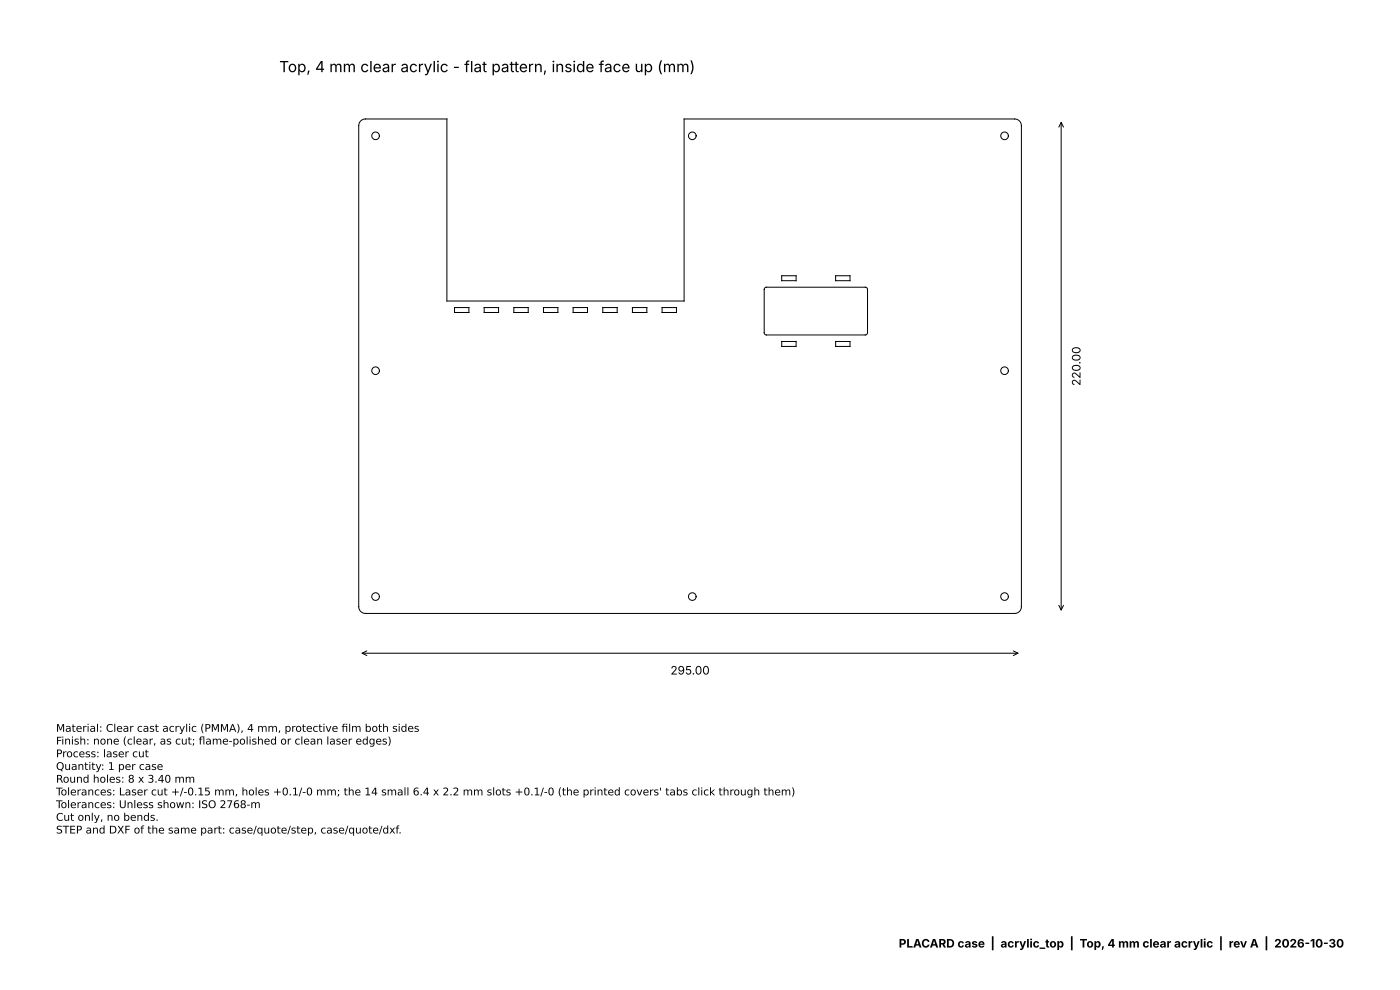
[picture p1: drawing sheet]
<svg xmlns="http://www.w3.org/2000/svg" width="420mm" height="297mm" viewBox="0 0 420 297" stroke-linecap="round" stroke-linejoin="round" font-family="sans-serif">
<defs><g id="words">
<text font-size="4.6" x="83.8" y="21.6">Top, 4 mm clear acrylic - flat pattern, inside face up (mm)</text>
<g font-size="3.5">
<text x="324.2" y="115.7" transform="rotate(-90 324.2 115.7)">220.00</text>
<text x="201.2" y="202.3">295.00</text>
<text x="269.7" y="284.2">PLACARD case | acrylic_top | Top, 4 mm clear acrylic | rev A | 2026-10-30</text>
</g>
<g font-size="3.2">
<text x="16.8" y="219.5">Material: Clear cast acrylic (PMMA), 4 mm, protective flm both sides</text>
<text x="102.5" y="219.5">i</text>
<text x="16.8" y="223.3">Finish: none (clear, as cut; fame-polished or clean laser edges)</text>
<text x="16.8" y="227.1">Process: laser cut</text>
<text x="59.6" y="223.3">l</text>
<text x="16.8" y="230.9">Quantity: 1 per case</text>
<text x="16.8" y="234.7">Round holes: 8 x 3.40 mm</text>
<text x="16.8" y="238.6">Tolerances: Laser cut +/-0.15 mm, holes +0.1/-0 mm; the 14 small 6.4 x 2.2 mm slots +0.1/-0 (the printed covers' tabs click through them)</text>
<text x="16.8" y="242.4">Tolerances: Unless shown: ISO 2768-m</text>
<text x="16.8" y="246.2">Cut only, no bends.</text>
<text x="16.8" y="250">STEP and DXF of the same part: case/quote/step, case/quote/dxf.</text>
</g>
</g></defs>
<g fill="none" stroke="#000" stroke-width=".3">
<path d="M108.2 36.3l.7-.5 .8-.1h24.4v54.6h71.2v-54.6h99.2a2.02 2.02 0 0 1 2 2v144.3a2.02 2.02 0 0 1-2 2h-194.8a2.02 2.02 0 0 1-2.1-2v-144.3l.2-.8zM317.7 38.1l.7-1.4 .7 1.4M318.4 36.7v146.3M136.4 92.2h4.3v1.5h-4.3zM145.3 92.2h4.3v1.5h-4.3zM154.2 92.2h4.3v1.5h-4.3zM163.1 92.2h4.3v1.5h-4.3zM172 92.2h4.3v1.5h-4.3zM180.9 92.2h4.3v1.5h-4.3zM189.8 92.2h4.3v1.5h-4.3zM198.7 92.2h4.3v1.5h-4.3zM229.5 86.3l.5-.2 29.9 .1 .4 .6v13.2l-.6 .5-30-.1-.4-.6v-13z"/>
<path d="M234.6 82.7h4.3v1.5h-4.3zM250.8 82.7h4.3v1.5h-4.3zM234.6 102.4h4.3v1.5h-4.3zM250.8 102.4h4.3v1.5h-4.3zM108.7 195.9h196.8M110.1 195.2l-1.4 .7 1.4 .7M304.1 195.2l1.4 .7-1.4 .7M317.7 181.6l.7 1.4 .7-1.4"/>
<circle cx="112.7" cy="40.7" r="1.15"/>
<circle cx="207.7" cy="40.7" r="1.15"/>
<circle cx="301.4" cy="40.7" r="1.15"/>
<circle cx="112.7" cy="111.2" r="1.15"/>
<circle cx="301.4" cy="111.2" r="1.15"/>
<circle cx="112.7" cy="178.9" r="1.15"/>
<circle cx="207.7" cy="178.9" r="1.15"/>
<circle cx="301.4" cy="178.9" r="1.15"/>
</g>
<use href="#words"/>
</svg>
